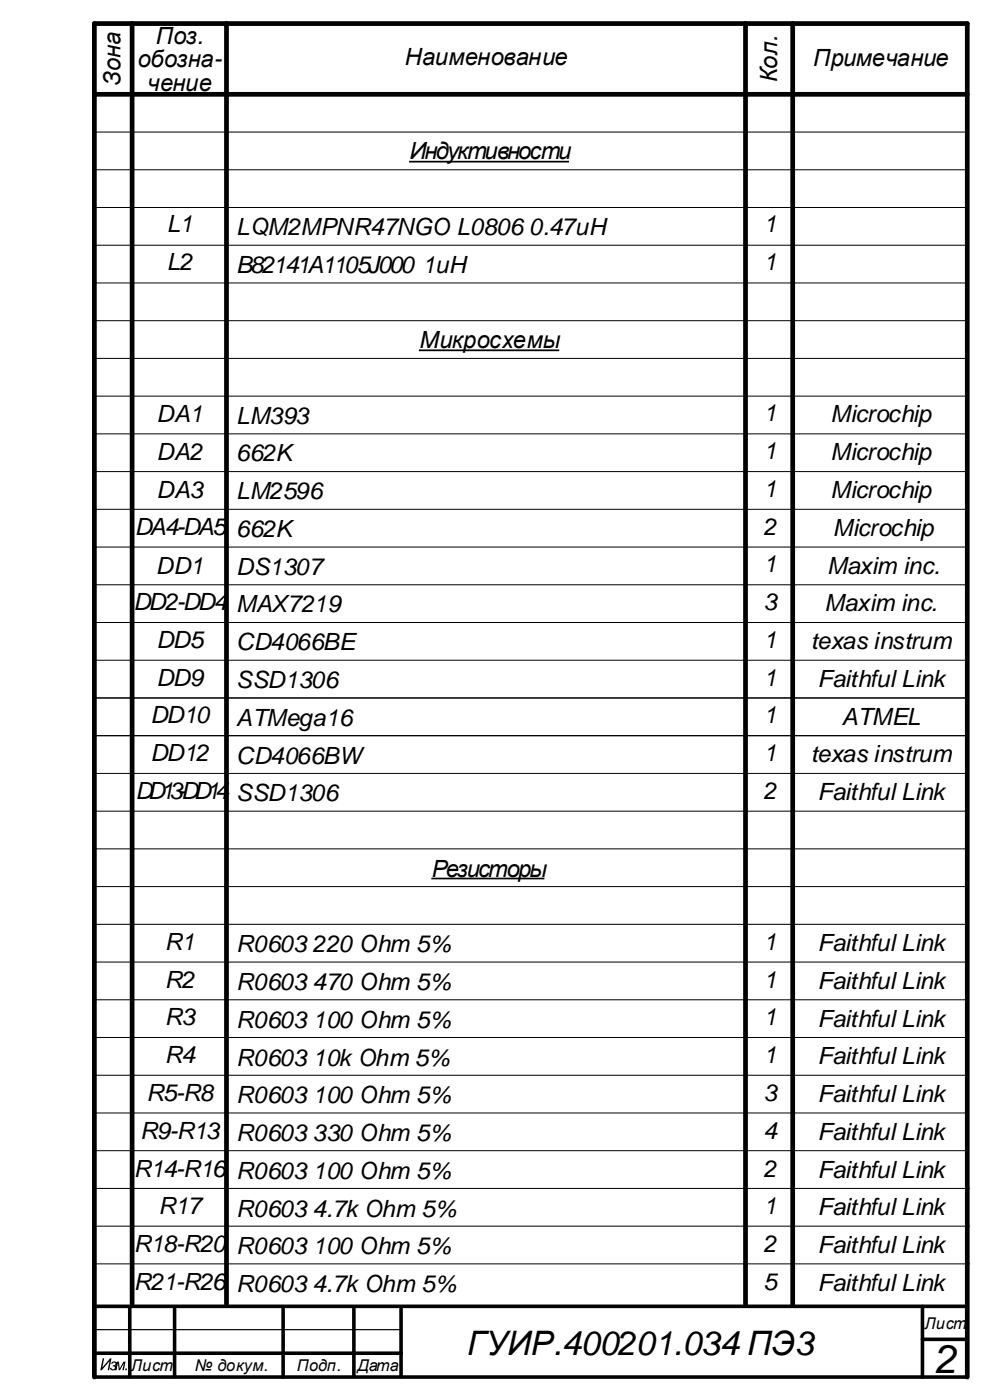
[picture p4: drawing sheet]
<svg xmlns="http://www.w3.org/2000/svg" width="210mm" height="297mm" viewBox="0 0 210 297" stroke-linecap="round" stroke-linejoin="round" font-family="sans-serif">
<defs><g id="words">
<text font-size="8.5" x="198.1" y="291.1">2</text>
<text font-size="7.2" x="99" y="287.4">ГУИР.400201.034 ПЭ3</text>
<g font-size="5">
<text x="33.1" y="9.3">Поз.</text>
<text x="29.2" y="14.3">обозна-</text>
<text x="85.8" y="13.8">Наименование</text>
<text x="164.7" y="17.5" transform="rotate(-90 164.7 17.5)">Кол.</text>
<text x="172.4" y="14">Примечание</text>
<text x="25.5" y="18.2" transform="rotate(-90 25.5 18.2)">Зона</text>
<text x="31.3" y="19.3">чение</text>
<text x="86.8" y="33.8">Индуктивности</text>
<text x="35.4" y="49.3">L1</text>
<text x="50.1" y="49.8">LQM2MPNR47NGO L0806</text>
<text x="112.1" y="49.8">0.47uH</text>
<text x="161.8" y="49.3">1</text>
<text x="35.4" y="57.3">L2</text>
<text x="50.1" y="57.8">B82141A1105J000</text>
<text x="89.4" y="57.8">1uH</text>
<text x="161.8" y="57.3">1</text>
<text x="88.9" y="73.8">Микросхемы</text>
<text x="33.2" y="89.6">DA1</text>
<text x="50.1" y="89.8">LM393</text>
<text x="161.8" y="89.3">1</text>
<text x="176" y="89.6">Microchip</text>
<text x="33.2" y="97.6">DA2</text>
<text x="50.1" y="97.8">662K</text>
<text x="161.8" y="97.3">1</text>
<text x="176" y="97.6">Microchip</text>
<text x="33.2" y="105.6">DA3</text>
<text x="50.1" y="105.9">LM2596</text>
<text x="161.8" y="105.3">1</text>
<text x="176" y="105.6">Microchip</text>
<text x="28.6" y="113.4">DA4-DA5</text>
<text x="50.1" y="113.9">662K</text>
<text x="161.8" y="113.4">2</text>
<text x="176.5" y="113.6">Microchip</text>
<text x="33" y="121.6">DD1</text>
<text x="50.1" y="121.9">DS1307</text>
<text x="161.8" y="121.4">1</text>
<text x="175.3" y="121.6">Maxim inc.</text>
<text x="28.3" y="129.4">DD2-DD4</text>
<text x="50.1" y="129.9">MAX7219</text>
<text x="161.8" y="129.4">3</text>
<text x="174.8" y="129.6">Maxim inc.</text>
<text x="33.2" y="137.4">DD5</text>
<text x="50.1" y="137.9">CD4066BE</text>
<text x="161.8" y="137.4">1</text>
<text x="171.9" y="137.6">texas instrum</text>
<text x="33.2" y="145.4">DD9</text>
<text x="50.1" y="145.9">SSD1306</text>
<text x="161.8" y="145.4">1</text>
<text x="173.2" y="145.6">Faithful Link</text>
<text x="31.9" y="153.4">DD10</text>
<text x="50.1" y="153.9">ATMega16</text>
<text x="161.8" y="153.4">1</text>
<text x="178.4" y="153.6">ATMEL</text>
<text x="31.9" y="161.4">DD12</text>
<text x="50.1" y="161.9">CD4066BW</text>
<text x="161.8" y="161.4">1</text>
<text x="171.9" y="161.6">texas instrum</text>
<text x="28.7" y="169.4">DD13-DD14</text>
<text x="50.1" y="169.9">SSD1306</text>
<text x="161.8" y="169.4">2</text>
<text x="173.2" y="169.7">Faithful Link</text>
<text x="91.5" y="185.9">Резисторы</text>
<text x="35" y="201.4">R1</text>
<text x="50.1" y="201.9">R0603</text>
<text x="66.2" y="201.9">220 Ohm 5%</text>
<text x="161.8" y="201.4">1</text>
<text x="173.2" y="201.7">Faithful Link</text>
<text x="35" y="209.4">R2</text>
<text x="50.1" y="209.9">R0603</text>
<text x="66.2" y="209.9">470 Ohm 5%</text>
<text x="161.8" y="209.4">1</text>
<text x="173.2" y="209.7">Faithful Link</text>
<text x="35" y="217.4">R3</text>
<text x="50.1" y="218">R0603</text>
<text x="66.2" y="218">100 Ohm 5%</text>
<text x="161.8" y="217.4">1</text>
<text x="173.2" y="217.7">Faithful Link</text>
<text x="35" y="225.4">R4</text>
<text x="50.1" y="226">R0603</text>
<text x="66.2" y="226">10k Ohm 5%</text>
<text x="161.8" y="225.4">1</text>
<text x="173.2" y="225.7">Faithful Link</text>
<text x="31.1" y="233.5">R5-R8</text>
<text x="50.1" y="234">R0603</text>
<text x="66.2" y="234">100 Ohm 5%</text>
<text x="161.8" y="233.5">3</text>
<text x="173.2" y="233.7">Faithful Link</text>
<text x="29.7" y="241.5">R9-R13</text>
<text x="50.1" y="242">R0603</text>
<text x="66.2" y="242">330 Ohm 5%</text>
<text x="161.8" y="241.5">4</text>
<text x="173.2" y="241.7">Faithful Link</text>
<text x="28.4" y="249.5">R14-R16</text>
<text x="50.1" y="250">R0603</text>
<text x="66.2" y="250">100 Ohm 5%</text>
<text x="161.8" y="249.5">2</text>
<text x="173.2" y="249.7">Faithful Link</text>
<text x="33.6" y="257.5">R17</text>
<text x="50.1" y="258">R0603</text>
<text x="66.2" y="258">4.7k Ohm 5%</text>
<text x="161.8" y="257.5">1</text>
<text x="173.2" y="257.7">Faithful Link</text>
<text x="28.4" y="265.5">R18-R20</text>
<text x="50.1" y="266">R0603</text>
<text x="66.2" y="266">100 Ohm 5%</text>
<text x="161.8" y="265.5">2</text>
<text x="173.2" y="265.7">Faithful Link</text>
<text x="28.4" y="273.5">R21-R26</text>
<text x="50.1" y="274">R0603</text>
<text x="66.2" y="274">4.7k Ohm 5%</text>
<text x="161.8" y="273.5">5</text>
<text x="173.2" y="273.7">Faithful Link</text>
</g>
<g font-size="3.4">
<text x="196" y="281.8">Лист</text>
<text x="27.7" y="290.8">Лист</text>
<text x="41.3" y="290.7">№ докум.</text>
<text x="62.9" y="290.7">Подп.</text>
<text x="75.8" y="290.7">Дата</text>
</g>
</g></defs>
<path d="M20 20h185M28 5v271.5M48 5v271.5M158 5v271.7M168 5v271.7M205 292v-287h-185v287" fill="none" stroke="#000" stroke-width="1"/>
<g fill="none" stroke="#000" stroke-width=".21">
<path d="M20 28h185M20 36h185M20 44h185M20 52h185M20 60h185M20 68h185M20 76h185M20 84h185M20 92h185M20 100h185M20 108h185M20 116h185"/>
<path d="M20 124h185M20 132h185M20 140h185M20 148h185M20 156h185M20 164h185M20 172h185M20 180h185M20 188h185M20 196h185M20 204h185M20 212h185"/>
<path d="M20 220h185M20 236h185M20 228h185M20 244h185M20.5 252h185M20.5 260h185M20.5 268h185"/>
</g>
<path d="M20.5 277h184.5M27.5 277.2v14.7M37 277.5v14.4M60 277.5v14.5M75 277.5v14.3M85 277.5v14.3M195.5 277v15M20.5 286.9h64.5M195.5 284h9.5" fill="none" stroke="#000" stroke-width=".76"/>
<path d="M20 292h185" fill="none" stroke="#000" stroke-width=".76" stroke-linecap="butt"/>
<path d="M20.5 281.9h64.5" fill="none" stroke="#000" stroke-width=".25"/>
<g fill="#000">
<path d="M26.6 290.2h.3l-.1 .4h-.3z"/>
<path d="M21.8 288h.3l-.4 2 1.6-2h.3l-.5 2.6h-.3l.4-2-1.6 2h-.3zM23.7 288.9a.54 .54 0 0 1 .9-.1 .54 .54 0 0 1-.2 .8 .66 .66 0 0 1-.2 1.1 .66 .66 0 0 1-.9-.7h.3a.38 .38 0 0 0 .4 .4 .38 .38 0 0 0 .3-.6l-.4-.1v-.2h.3a.32 .32 0 0 0 .2-.4 .32 .32 0 0 0-.3-.3 .32 .32 0 0 0-.3 .4h-.3zM24.8 288.7h.4l.2 1.5 .8-1.5h.4l-.4 1.9h-.3l.3-1.5-.8 1.5h-.2l-.2-1.6-.3 1.6h-.3z"/>
</g>
<path d="M86.7 34.3h33.9M88.8 74.3h29.7M91.4 186.3h24" fill="none" stroke="#000" stroke-width=".37"/>
<use href="#words"/>
</svg>
